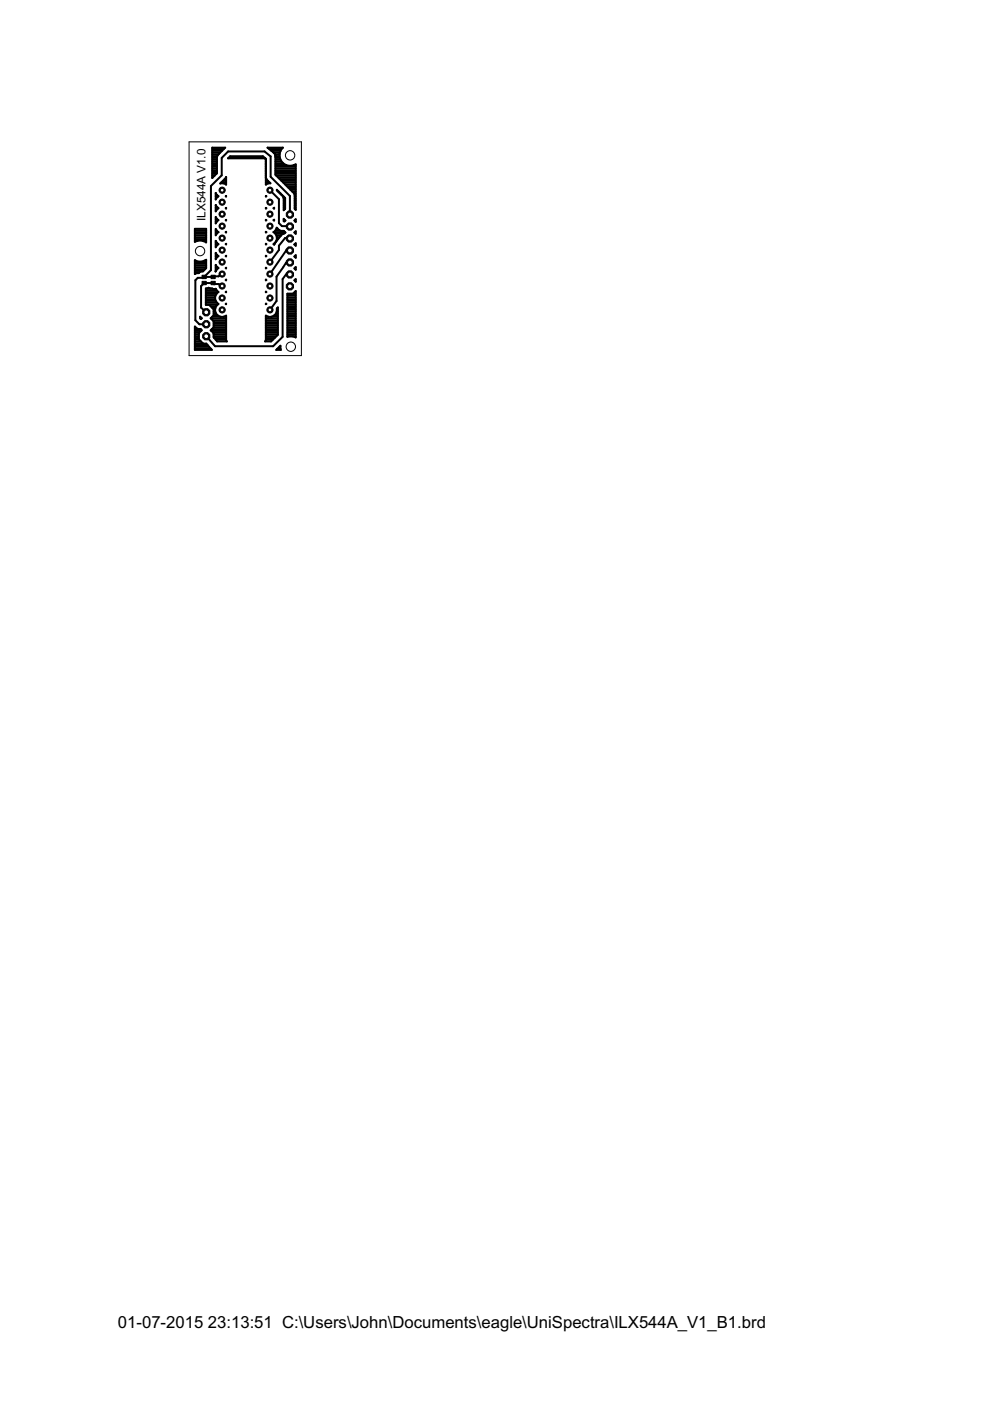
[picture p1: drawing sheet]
<svg xmlns="http://www.w3.org/2000/svg" width="210mm" height="297mm" viewBox="0 0 210 297" stroke-linecap="round" stroke-linejoin="round" font-family="sans-serif">
<defs><g id="words">
<g font-size="4">
<text x="25" y="281.5">01-07-2015</text>
<text x="44.1" y="281.5">23:13:51 C:\Users\John\Documents\eagle\UniSpectra\ILX544A_V1_B1.brd</text>
</g>
<text font-size="2.8" x="43.6" y="46.9" transform="rotate(-90 43.6 46.9)">ILX544A V1.0</text>
</g></defs>
<path d="M42.8 59.6h.9v.8h-.9zM42.8 58.4h.9v.7h-.9zM44.7 59.6h.9v.8h-.9zM44.7 58.4h.9v.7h-.9z" fill="#000" stroke="#000" stroke-width=".21"/>
<g fill="none" stroke="#000" stroke-width=".42">
<path d="M45 31.3h2.8l-1.7 1.6-.1 .4v3.4l-1 1zM45 33.1h1.1M45 37.6h.1M45 37.2h.5M45 36.9h.9M45 36.5h1M45 36.1h1M45 35.7h1M45 35.3h1M45 35h1M45 34.6h1M45 34.2h1"/>
<path d="M45 33.9h1M45 33.5h1M45 32.7h1.3M45 32.4h1.7M45 32h2.1M45 31.6h2.4M46.9 38.7h1M47.2 38.4h.7M47.6 38h.3M47.9 39.1h.1M47.9 37.6h.1M47.9 37.5v1.6l-.5-.2h-.7z"/>
<path d="M48.5 33.5h7.7M56.4 33.8l-.3-.2h-7.8l.5-.5h6.9l.7 .6v5.4l.9-.2-.5-.5M56.4 37.7l.4 .7M56.4 38.7h.8M56.4 38.4h.4M56.4 38h.1M56.4 37.6h.1M56.4 37.2h.1M56.4 36.9h.1M56.4 36.5h.1M56.4 36.1h.1M56.4 35.7h.1"/>
<path d="M56.4 35.3h.1M56.4 35h.1M56.4 34.6h.1M56.4 34.2h.1M56.4 33.9h.1M57.1 31.6h2.6M57.6 32h1.9M58 32.4h1.3M58.3 32.7h1M58.4 33.1l-.2-.6-1.5-1.2h3.3a2.24 2.24 0 0 0-.3 3 2.24 2.24 0 0 0 3 .5v9.7l-.2-.2v-2.9M58.4 33.1v4l3.9 3.9M58.4 33.1h.9"/>
<path d="M58.4 36.9h4.3M58.4 36.5h4.3M58.4 36.1h4.3M58.4 35.7h4.3M58.4 35.3h4.3M58.4 35h2.3M58.4 34.6h1.6M58.4 34.2h1.3M58.4 33.9h1.1M58.4 33.5h.9M58.6 37.2h4.1M58.9 37.6h3.8"/>
<path d="M59.3 38h3.4M59.7 38.4h3M60.1 38.7h2.6M60.4 39.1h2.3M60.8 39.5h1.9M61.2 39.9h1.5M62.3 35h.4M41.3 55.2a2.12 2.12 0 0 0 2.4-.1v1.8l-.7 .7-1.7 .5zM41.3 48.5h2.4v2.9a2.12 2.12 0 0 0-2.4-.1zM41.3 57.8h.9M41.3 57.4h1.8M41.3 57.1h2.2"/>
<path d="M41.3 56.7h2.4M41.3 56.3h2.4M41.3 55.9h2.4M41.3 55.6h2.4M41.3 55.2h.1M41.3 51.1h.5M41.3 50.7h2.4M41.3 50.3h2.4M41.3 50h2.4M41.3 49.6h2.4M41.3 49.2h2.4M41.3 48.8h2.4"/>
<path d="M43 51.1h.7M43.3 58.7l-.2 .2h-1.2l-.5 .5v8.5l.9 .8h1.4M43.5 55.2h.2M45.7 40.9l.6 .7-.6 .7zM45.7 43.5l.6 .6-.6 .7zM45.7 48.5l.6 .7-.6 .7zM45.7 51.1v1.3l.1-.2M45.7 53.6l.6 .7-.6 .7zM45.7 56.2l.6 .6-.6 .8zM45.7 51.1l.6 .7-.5 .4M45.7 57.4h.1M45.7 57.1h.3"/>
<path d="M45.7 56.7h.4M45.7 56.3h.1M45.7 54.8h.1M45.7 54.4h.4M45.7 54.1h.4M45.7 53.7h.1M45.7 52.2h.1M45.7 51.8h.5M45.7 51.5h.3M45.7 51.1h.1M45.7 49.6h.2M45.7 49.2h.6"/>
<path d="M45.7 48.8h.2M45.7 47.3h.1M45.7 47h.3M45.7 46.6h.5M45.7 46.2h.1M45.7 44.7h.1M45.7 44.3h.4M45.7 44h.4M45.7 43.6h.1M45.7 42.1h.1M45.7 41.7h.5M45.7 41.3h.3"/>
<path d="M45.7 41h.1M45.8 46.2l-.1-.2v1.3M45.8 46.2l.5 .5-.6 .6M47.1 58.1h-.3l-.4 .5-3.1 .1M47.9 41.6h.1M47.9 44.1h.1M47.9 46.6h.1M47.9 49.1h.1M47.9 51.7h.1M47.9 54.3h.1M47.9 56.9h.1M47.9 59.3v.1"/>
<path d="M47.9 59.4h.1M47.9 54.3v.1M47.9 59.3h.1M56.4 51.7v.1zM56.4 54.2v.2zM56.4 41.6h.1zM56.4 44.1v.1zM56.4 46.6v.1zM56.4 49.1v.2zM56.4 56.8v.1zM56.4 59.3v.1zM56.4 49.2h.1"/>
<path d="M57.2 40.3l1.9 1.9v5.1l.7 .6 1.7 .1M58 46.7l.1-.1v.2zM58 44.1l.1-.1v.2zM58 49.2h2.4M58.1 49.2l.4-.4 .2-.5 .5 .5 1 .2 .3 .3-.7 .3-.3 .4M58.1 49.2h-.1a1.45 1.45 0 0 1 .5 2.1l1-1.3M58.1 51.8h.1M58.3 51.5l-.2 .4M58.3 51.5h.1M58.4 51.4l-.4 .4 .1 .1M58.4 49.6h1.6M58.4 48.8h.9"/>
<path d="M58.6 51.1h.1M58.6 50h.9M58.6 48.5h.2M58.7 40.2l1.8 1.8v2.3l-.3 .3v-2.6l-.2-.3zM58.7 50.7h.2M58.7 50.3h.5M58.9 40.6h.2M59.3 41h.1M59.7 41.3h.1M60 41.7h.2M60.2 46.4l.3 .4-.2 .1h-.1zM60.2 46.6h.1"/>
<path d="M60.2 44.3h.2M60.2 44h.3M60.2 43.6h.3M60.2 43.2h.3M60.2 42.8h.3M60.2 42.5h.3M60.2 42.1h.3M60.7 53l.8 .1M60.7 53h.1M60.7 53l-3.5 5.1M61.5 55.6l-.8 .1-2.1 3v5.1l-1.4 1.9M61.5 50.6l-1.1-.1-1.3 1.6v.9l-1.9 2.6"/>
<path d="M61.5 58.2h-.9l-.7 1v12.2l-2 2h-12.3l-1.9-2.1M61.5 45.5v-3.9l-4.1-4.1v-4.3l-1.3-1.1h-7.7l-1.4 1.4v3.7l-2.3 2.2v17.9l-1.4 1.4M61.6 40.2h1.1M61.9 40.6h.8M62.3 41h.4M62.3 41l.2 .4M62.4 51.8l.3-.2v.5zM62.4 59.4l.3-.2v.5zM62.4 51.8h.3M62.5 54.4h.2M62.5 44h.2M62.5 43.6h.2"/>
<path d="M62.5 43.2h.2M62.5 42.8h.2M62.5 42.5h.2M62.5 42.1h.2M62.5 41.7h.2M62.5 41.3h.2M62.5 49.2h.2M62.5 44.3h.2M62.5 59.3h.2M62.6 57.1h.1M62.6 46.6h.1M62.6 47h.1"/>
<path d="M62.6 56.7h.1M62.7 59.7h.1M62.7 46.5v.5l-.3-.2zM62.7 49v.6l-.3-.3zM62.7 54.1v.6l-.3-.3zM62.7 56.6v.6l-.3-.3zM41.3 72.4h1.3M41.3 69.2l.4 .4 .8 .2 .3 .2-.6 .6v1.3l.9 1h.7l1.1 1.3h-3.6zM41.3 71.3h.9M41.3 73.9h3.4M41.3 73.5h3M41.3 73.2h2.7"/>
<path d="M41.3 72.8h1.7M41.3 72h.9M41.3 71.7h.9M41.3 70.9h.9M41.3 70.5h1M41.3 70.2h1.3M41.3 69.8h1.2M41.3 69.4h.2M42.4 67.2h.1M42.4 67.2l.4 .3-.2 .1zM42.5 67.5h.2M43.6 64.6h2.6"/>
<path d="M43.6 64.2h2.4M43.6 63.8h2.2M43.6 63.4h2M43.6 63.1h2M43.6 62.7h2.1M43.6 62.3h2.3M43.6 61.9h2.6M43.6 61.6h2.3M43.9 61.2l.3-.2 .4 .2M44.6 64.9h1.2M44.7 67.5h3.2M44.8 70.2h3.1"/>
<path d="M44.9 69.8h3M45 67.2h2.9M45 65.3h.7M45.1 67.9h2.8M45.2 60l.2 .2h1l.4 .4h.3M45.2 60h-1.9l-.7 .7v4.5l1.1 1M45.2 60l.2 .3M45.2 70.5h2.7M45.3 69.4h2.6M45.3 71.3h2.6M45.3 70.9h2.6M45.3 69h2.6"/>
<path d="M45.3 68.7h2.6M45.3 68.3h2.6M45.3 66.8h.8M45.3 66.4h.5M45.3 66h.3M45.3 65.7h.3M45.4 71.7h2.5M45.6 63.5l.2 .5 .5 .5a1.48 1.48 0 0 0-.7 1.5 1.48 1.48 0 0 0 1.2 1.2M45.7 61.2h-2.1v3.4h.8l.9 1v1.3l-.6 .6 .6 .6v1.3l-.6 .6 .6 .6v.9l.7 .9h2.1l-.2-.2v-5.3M45.7 61.2h.1M45.7 61.2l.5 .7M45.7 72h2.2"/>
<path d="M46.2 61.9l-.4 .4-.2 .6v.6M47.9 64.4h.1M47.9 67l-.5 .2M47.9 61.9h.1M47.9 66.9v.1M47.9 61.8v.1M56.4 67.2h2.5M56.4 61.8l.1 .1zM56.4 64.4l.1 .1zM56.4 71.3h2.2M56.4 72h1.4M56.4 71.7h1.8"/>
<path d="M56.4 70.9h2.5M56.4 70.5h2.5M56.4 70.2h2.5M56.4 69.8h2.5M56.4 69.4h2.5M56.4 69h2.5M56.4 68.7h2.5M56.4 68.3h2.5M56.4 67.9h2.5M56.4 67.5h2.5M56.4 61.9h.1M56.9 67.2l-.5-.3v5.3l-.2 .2h1.3l1.4-1.4v-5.8l-.2 .2a1.47 1.47 0 0 1-1.2 1.8"/>
<path d="M58.2 66.8h.7M58.5 66.4h.4M58.7 66h.2M58.7 65.7h.2M58.8 74h.1M58.8 65.3h.1M58.8 73.9h.7M59.2 73.5h.3M59.5 73.3v.9h-.9zM60.9 67.2h1.8M60.9 71.3h1.8M60.9 70.9h1.8"/>
<path d="M60.9 70.5h1.8M60.9 70.2h1.8M60.9 69.8h1.8M60.9 69.4h1.8M60.9 69h1.8M60.9 68.7h1.8M60.9 68.3h1.8M60.9 67.9h1.8M60.9 67.5h1.8M60.9 66.8h1.8M60.9 66.4h1.8M60.9 66h1.8"/>
<path d="M60.9 65.7h1.8M60.9 65.3h1.8M60.9 64.9h1.8M60.9 64.6h1.8M60.9 64.2h1.8M60.9 63.8h1.8M60.9 63.4h1.8M60.9 63.1h1.8M60.9 62.7h1.8M60.9 62.3h1.8M61.2 71.3l-.3 .1v-9.1h1.2l.6-.6v9.8l-.6-.2M62.5 61.9h.2"/>
</g>
<circle cx="57.2" cy="65.7" r=".66" fill="#000" stroke="#000" stroke-width=".21"/>
<circle cx="57.2" cy="65.7" r=".4" fill="#fff" stroke="#000" stroke-width=".21"/>
<circle cx="57.2" cy="63.2" r=".66" fill="#000" stroke="#000" stroke-width=".21"/>
<circle cx="57.2" cy="63.2" r=".4" fill="#fff" stroke="#000" stroke-width=".21"/>
<circle cx="57.2" cy="60.6" r=".66" fill="#000" stroke="#000" stroke-width=".21"/>
<circle cx="57.2" cy="60.6" r=".4" fill="#fff" stroke="#000" stroke-width=".21"/>
<circle cx="57.2" cy="58.1" r=".66" fill="#000" stroke="#000" stroke-width=".21"/>
<circle cx="57.2" cy="58.1" r=".4" fill="#fff" stroke="#000" stroke-width=".21"/>
<circle cx="57.2" cy="55.6" r=".66" fill="#000" stroke="#000" stroke-width=".21"/>
<circle cx="57.2" cy="55.6" r=".4" fill="#fff" stroke="#000" stroke-width=".21"/>
<circle cx="57.2" cy="53" r=".66" fill="#000" stroke="#000" stroke-width=".21"/>
<circle cx="57.2" cy="53" r=".4" fill="#fff" stroke="#000" stroke-width=".21"/>
<circle cx="57.2" cy="50.5" r=".66" fill="#000" stroke="#000" stroke-width=".21"/>
<circle cx="57.2" cy="50.5" r=".4" fill="#fff" stroke="#000" stroke-width=".21"/>
<circle cx="57.2" cy="47.9" r=".66" fill="#000" stroke="#000" stroke-width=".21"/>
<circle cx="57.2" cy="47.9" r=".4" fill="#fff" stroke="#000" stroke-width=".21"/>
<circle cx="57.2" cy="45.4" r=".66" fill="#000" stroke="#000" stroke-width=".21"/>
<circle cx="57.2" cy="45.4" r=".4" fill="#fff" stroke="#000" stroke-width=".21"/>
<circle cx="57.2" cy="42.9" r=".66" fill="#000" stroke="#000" stroke-width=".21"/>
<circle cx="57.2" cy="42.9" r=".4" fill="#fff" stroke="#000" stroke-width=".21"/>
<circle cx="57.2" cy="40.3" r=".66" fill="#000" stroke="#000" stroke-width=".21"/>
<circle cx="57.2" cy="40.3" r=".4" fill="#fff" stroke="#000" stroke-width=".21"/>
<circle cx="47.1" cy="40.3" r=".66" fill="#000" stroke="#000" stroke-width=".21"/>
<circle cx="47.1" cy="40.3" r=".4" fill="#fff" stroke="#000" stroke-width=".21"/>
<circle cx="47.1" cy="42.9" r=".66" fill="#000" stroke="#000" stroke-width=".21"/>
<circle cx="47.1" cy="42.9" r=".4" fill="#fff" stroke="#000" stroke-width=".21"/>
<circle cx="47.1" cy="45.4" r=".66" fill="#000" stroke="#000" stroke-width=".21"/>
<circle cx="47.1" cy="45.4" r=".4" fill="#fff" stroke="#000" stroke-width=".21"/>
<circle cx="47.1" cy="47.9" r=".66" fill="#000" stroke="#000" stroke-width=".21"/>
<circle cx="47.1" cy="47.9" r=".4" fill="#fff" stroke="#000" stroke-width=".21"/>
<circle cx="47.1" cy="50.5" r=".66" fill="#000" stroke="#000" stroke-width=".21"/>
<circle cx="47.1" cy="50.5" r=".4" fill="#fff" stroke="#000" stroke-width=".21"/>
<circle cx="47.1" cy="53" r=".66" fill="#000" stroke="#000" stroke-width=".21"/>
<circle cx="47.1" cy="53" r=".4" fill="#fff" stroke="#000" stroke-width=".21"/>
<circle cx="47.1" cy="55.6" r=".66" fill="#000" stroke="#000" stroke-width=".21"/>
<circle cx="47.1" cy="55.6" r=".4" fill="#fff" stroke="#000" stroke-width=".21"/>
<circle cx="47.1" cy="58.1" r=".66" fill="#000" stroke="#000" stroke-width=".21"/>
<circle cx="47.1" cy="58.1" r=".4" fill="#fff" stroke="#000" stroke-width=".21"/>
<circle cx="47.1" cy="60.6" r=".66" fill="#000" stroke="#000" stroke-width=".21"/>
<circle cx="47.1" cy="60.6" r=".4" fill="#fff" stroke="#000" stroke-width=".21"/>
<circle cx="47.1" cy="63.2" r=".66" fill="#000" stroke="#000" stroke-width=".21"/>
<circle cx="47.1" cy="63.2" r=".4" fill="#fff" stroke="#000" stroke-width=".21"/>
<circle cx="47.1" cy="65.7" r=".66" fill="#000" stroke="#000" stroke-width=".21"/>
<circle cx="47.1" cy="65.7" r=".4" fill="#fff" stroke="#000" stroke-width=".21"/>
<circle cx="61.5" cy="60.7" r=".83" fill="#000" stroke="#000" stroke-width=".21"/>
<circle cx="61.5" cy="60.7" r=".51" fill="#fff" stroke="#000" stroke-width=".21"/>
<circle cx="61.5" cy="58.2" r=".83" fill="#000" stroke="#000" stroke-width=".21"/>
<circle cx="61.5" cy="58.2" r=".51" fill="#fff" stroke="#000" stroke-width=".21"/>
<circle cx="61.5" cy="55.6" r=".83" fill="#000" stroke="#000" stroke-width=".21"/>
<circle cx="61.5" cy="55.6" r=".51" fill="#fff" stroke="#000" stroke-width=".21"/>
<circle cx="61.5" cy="53.1" r=".83" fill="#000" stroke="#000" stroke-width=".21"/>
<circle cx="61.5" cy="53.1" r=".51" fill="#fff" stroke="#000" stroke-width=".21"/>
<circle cx="61.5" cy="50.6" r=".83" fill="#000" stroke="#000" stroke-width=".21"/>
<circle cx="61.5" cy="50.6" r=".51" fill="#fff" stroke="#000" stroke-width=".21"/>
<circle cx="61.5" cy="48" r=".83" fill="#000" stroke="#000" stroke-width=".21"/>
<circle cx="61.5" cy="48" r=".51" fill="#fff" stroke="#000" stroke-width=".21"/>
<circle cx="61.5" cy="45.5" r=".83" fill="#000" stroke="#000" stroke-width=".21"/>
<circle cx="61.5" cy="45.5" r=".51" fill="#fff" stroke="#000" stroke-width=".21"/>
<circle cx="43.7" cy="71.3" r=".83" fill="#000" stroke="#000" stroke-width=".21"/>
<circle cx="43.7" cy="71.3" r=".51" fill="#fff" stroke="#000" stroke-width=".21"/>
<circle cx="43.7" cy="68.7" r=".83" fill="#000" stroke="#000" stroke-width=".21"/>
<circle cx="43.7" cy="68.7" r=".51" fill="#fff" stroke="#000" stroke-width=".21"/>
<circle cx="43.7" cy="66.2" r=".83" fill="#000" stroke="#000" stroke-width=".21"/>
<circle cx="43.7" cy="66.2" r=".51" fill="#fff" stroke="#000" stroke-width=".21"/>
<g fill="none" stroke="#000" stroke-width=".21">
<path d="M40.1 30.1h23.8v45.3h-23.8z"/>
<circle cx="61.5" cy="32.9" r=".99"/>
<circle cx="42.4" cy="53.2" r=".99"/>
<circle cx="61.7" cy="73.5" r=".99"/>
</g>
<use href="#words"/>
</svg>
